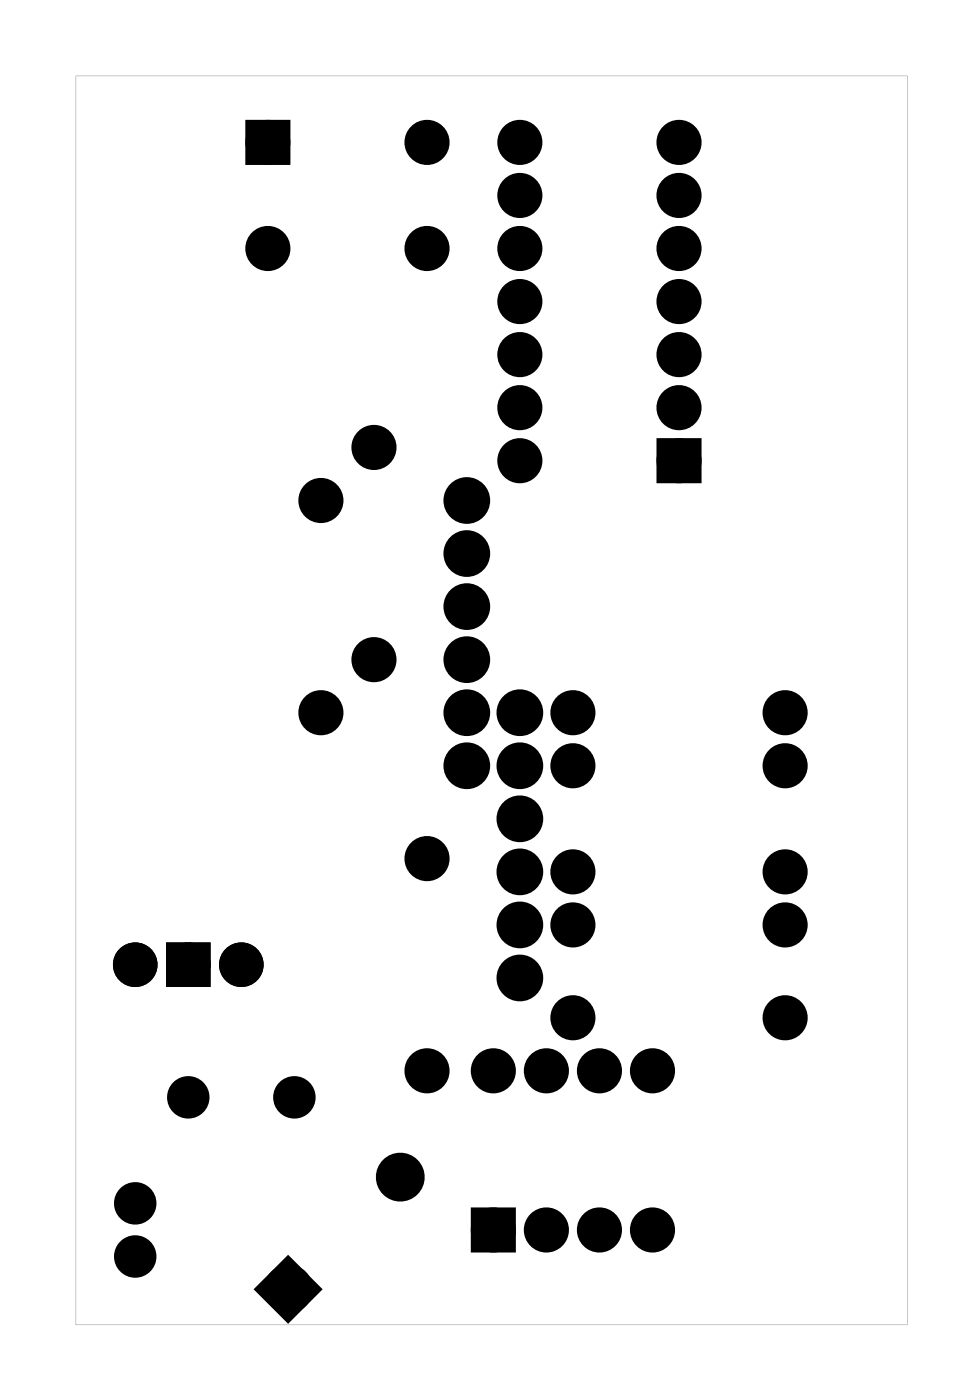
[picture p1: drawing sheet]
<svg xmlns="http://www.w3.org/2000/svg" width="47mm" height="67mm" viewBox="0 0 47 67" stroke-linecap="round" stroke-linejoin="round" font-family="sans-serif">
<g fill="#000">
<path d="M12.1 6.1h1.4v1.4h-1.4zM31.8 21.4h1.4v1.4h-1.4zM22.9 58.2h1.4v1.4h-1.4zM12.7 61.7l1.1-1.1 1.1 1.1-1.1 1.1z"/>
<path d="M3.6 3.6h39.8v59.8h-39.8zM3.6 3.6v59.8h39.8v-59.8z"/>
<path d="M8.1 45.2h1.9v1.9h-1.9zM8.5 46.2a.5 .5 0 0 0 1 0 .5 .5 0 0 0-1 0z"/>
<path d="M8.1 45.2h1.9v1.9h-1.9zM8.5 46.2a.5 .5 0 0 0 1 0 .5 .5 0 0 0-1 0z"/>
</g>
<g fill="none" stroke="#000" stroke-width=".76" stroke-linecap="butt">
<path d="M12.1 6.1h1.4v1.4h-1.4zM31.8 21.4h1.4v1.4h-1.4zM22.9 58.2h1.4v1.4h-1.4zM12.7 61.7l1.1-1.1 1.1 1.1-1.1 1.1z"/>
<circle cx="12.8" cy="11.9" r=".7"/>
<circle cx="12.8" cy="6.8" r=".7"/>
<circle cx="20.4" cy="11.9" r=".7"/>
<circle cx="20.4" cy="6.8" r=".7"/>
<circle cx="24.9" cy="17" r=".7"/>
<circle cx="24.9" cy="11.9" r=".7"/>
<circle cx="24.9" cy="14.4" r=".7"/>
<circle cx="24.9" cy="9.4" r=".7"/>
<circle cx="24.9" cy="6.8" r=".7"/>
<circle cx="24.9" cy="19.5" r=".7"/>
<circle cx="32.5" cy="6.8" r=".7"/>
<circle cx="32.5" cy="19.5" r=".7"/>
<circle cx="32.5" cy="9.4" r=".7"/>
<circle cx="32.5" cy="14.4" r=".7"/>
<circle cx="32.5" cy="11.9" r=".7"/>
<circle cx="32.5" cy="17" r=".7"/>
<circle cx="15.4" cy="24" r=".7"/>
<circle cx="15.4" cy="34.1" r=".7"/>
<circle cx="17.9" cy="21.4" r=".7"/>
<circle cx="17.9" cy="31.6" r=".7"/>
<circle cx="22.3" cy="26.5" r=".74"/>
<circle cx="22.3" cy="24" r=".74"/>
<circle cx="22.3" cy="31.6" r=".74"/>
<circle cx="22.3" cy="29" r=".74"/>
<circle cx="22.3" cy="34.1" r=".74"/>
<circle cx="22.3" cy="36.7" r=".74"/>
<circle cx="24.9" cy="36.7" r=".74"/>
<circle cx="24.9" cy="34.1" r=".74"/>
<circle cx="24.9" cy="39.2" r=".74"/>
<circle cx="24.9" cy="22.1" r=".7"/>
<circle cx="27.4" cy="34.1" r=".7"/>
<circle cx="27.4" cy="36.7" r=".7"/>
<circle cx="32.5" cy="22.1" r=".7"/>
<circle cx="37.6" cy="36.7" r=".7"/>
<circle cx="37.6" cy="34.1" r=".7"/>
<circle cx="6.5" cy="57.6" r=".64"/>
<circle cx="9" cy="52.5" r=".64"/>
<circle cx="14.1" cy="52.5" r=".64"/>
<circle cx="19.2" cy="56.4" r=".79"/>
<circle cx="20.4" cy="41.1" r=".7"/>
<circle cx="20.4" cy="51.3" r=".7"/>
<circle cx="23.6" cy="51.3" r=".7"/>
<circle cx="23.6" cy="58.9" r=".7"/>
<circle cx="24.9" cy="41.7" r=".74"/>
<circle cx="24.9" cy="46.8" r=".74"/>
<circle cx="24.9" cy="44.3" r=".74"/>
<circle cx="26.2" cy="51.3" r=".7"/>
<circle cx="26.2" cy="58.9" r=".7"/>
<circle cx="27.4" cy="48.7" r=".7"/>
<circle cx="27.4" cy="44.3" r=".7"/>
<circle cx="27.4" cy="41.7" r=".7"/>
<circle cx="28.7" cy="51.3" r=".7"/>
<circle cx="28.7" cy="58.9" r=".7"/>
<circle cx="31.2" cy="51.3" r=".7"/>
<circle cx="31.2" cy="58.9" r=".7"/>
<circle cx="37.6" cy="44.3" r=".7"/>
<circle cx="37.6" cy="48.7" r=".7"/>
<circle cx="37.6" cy="41.7" r=".7"/>
<circle cx="6.5" cy="60.2" r=".64"/>
<circle cx="13.8" cy="61.7" r=".79"/>
</g>
<g fill="#000">
<circle cx="12.8" cy="6.8" r=".7"/>
<circle cx="12.8" cy="11.9" r=".7"/>
<circle cx="20.4" cy="6.8" r=".7"/>
<circle cx="20.4" cy="11.9" r=".7"/>
<circle cx="24.9" cy="11.9" r=".7"/>
<circle cx="24.9" cy="9.4" r=".7"/>
<circle cx="24.9" cy="6.8" r=".7"/>
<circle cx="24.9" cy="14.4" r=".7"/>
<circle cx="24.9" cy="19.5" r=".7"/>
<circle cx="24.9" cy="17" r=".7"/>
<circle cx="32.5" cy="11.9" r=".7"/>
<circle cx="32.5" cy="9.4" r=".7"/>
<circle cx="32.5" cy="6.8" r=".7"/>
<circle cx="32.5" cy="14.4" r=".7"/>
<circle cx="32.5" cy="19.5" r=".7"/>
<circle cx="32.5" cy="17" r=".7"/>
<circle cx="15.4" cy="34.1" r=".7"/>
<circle cx="15.4" cy="24" r=".7"/>
<circle cx="17.9" cy="21.4" r=".7"/>
<circle cx="17.9" cy="31.6" r=".7"/>
<circle cx="22.3" cy="26.5" r=".74"/>
<circle cx="22.3" cy="31.6" r=".74"/>
<circle cx="22.3" cy="36.7" r=".74"/>
<circle cx="22.3" cy="24" r=".74"/>
<circle cx="22.3" cy="34.1" r=".74"/>
<circle cx="22.3" cy="29" r=".74"/>
<circle cx="24.9" cy="36.7" r=".74"/>
<circle cx="24.9" cy="39.2" r=".74"/>
<circle cx="24.9" cy="34.1" r=".74"/>
<circle cx="24.9" cy="22.1" r=".7"/>
<circle cx="27.4" cy="34.1" r=".7"/>
<circle cx="27.4" cy="36.7" r=".7"/>
<circle cx="32.5" cy="22.1" r=".7"/>
<circle cx="37.6" cy="34.1" r=".7"/>
<circle cx="37.6" cy="36.7" r=".7"/>
<circle cx="6.5" cy="46.2" r=".72"/>
<circle cx="6.5" cy="57.6" r=".64"/>
<circle cx="9" cy="46.2" r=".72"/>
<circle cx="9" cy="52.5" r=".64"/>
<circle cx="11.6" cy="46.2" r=".72"/>
<circle cx="14.1" cy="52.5" r=".64"/>
<circle cx="19.2" cy="56.4" r=".79"/>
<circle cx="20.4" cy="41.1" r=".7"/>
<circle cx="20.4" cy="51.3" r=".7"/>
<circle cx="23.6" cy="58.9" r=".7"/>
<circle cx="23.6" cy="51.3" r=".7"/>
<circle cx="24.9" cy="41.7" r=".74"/>
<circle cx="24.9" cy="44.3" r=".74"/>
<circle cx="24.9" cy="46.8" r=".74"/>
<circle cx="26.2" cy="58.9" r=".7"/>
<circle cx="26.2" cy="51.3" r=".7"/>
<circle cx="27.4" cy="44.3" r=".7"/>
<circle cx="27.4" cy="48.7" r=".7"/>
<circle cx="27.4" cy="41.7" r=".7"/>
<circle cx="28.7" cy="58.9" r=".7"/>
<circle cx="28.7" cy="51.3" r=".7"/>
<circle cx="31.2" cy="58.9" r=".7"/>
<circle cx="31.2" cy="51.3" r=".7"/>
<circle cx="37.6" cy="44.3" r=".7"/>
<circle cx="37.6" cy="48.7" r=".7"/>
<circle cx="37.6" cy="41.7" r=".7"/>
<circle cx="6.5" cy="60.2" r=".64"/>
<circle cx="13.8" cy="61.7" r=".79"/>
</g>
<g fill="none" stroke="#000" stroke-width=".69" stroke-linecap="butt">
<circle cx="6.5" cy="46.2" r=".72"/>
<circle cx="9" cy="46.2" r=".72"/>
<circle cx="11.6" cy="46.2" r=".72"/>
</g>
<g fill="none" stroke="#000" stroke-width=".25">
<path d="M8.1 45.2h1.9v1.9h-1.9z"/>
<circle cx="9" cy="46.2" r=".5"/>
</g>
</svg>
